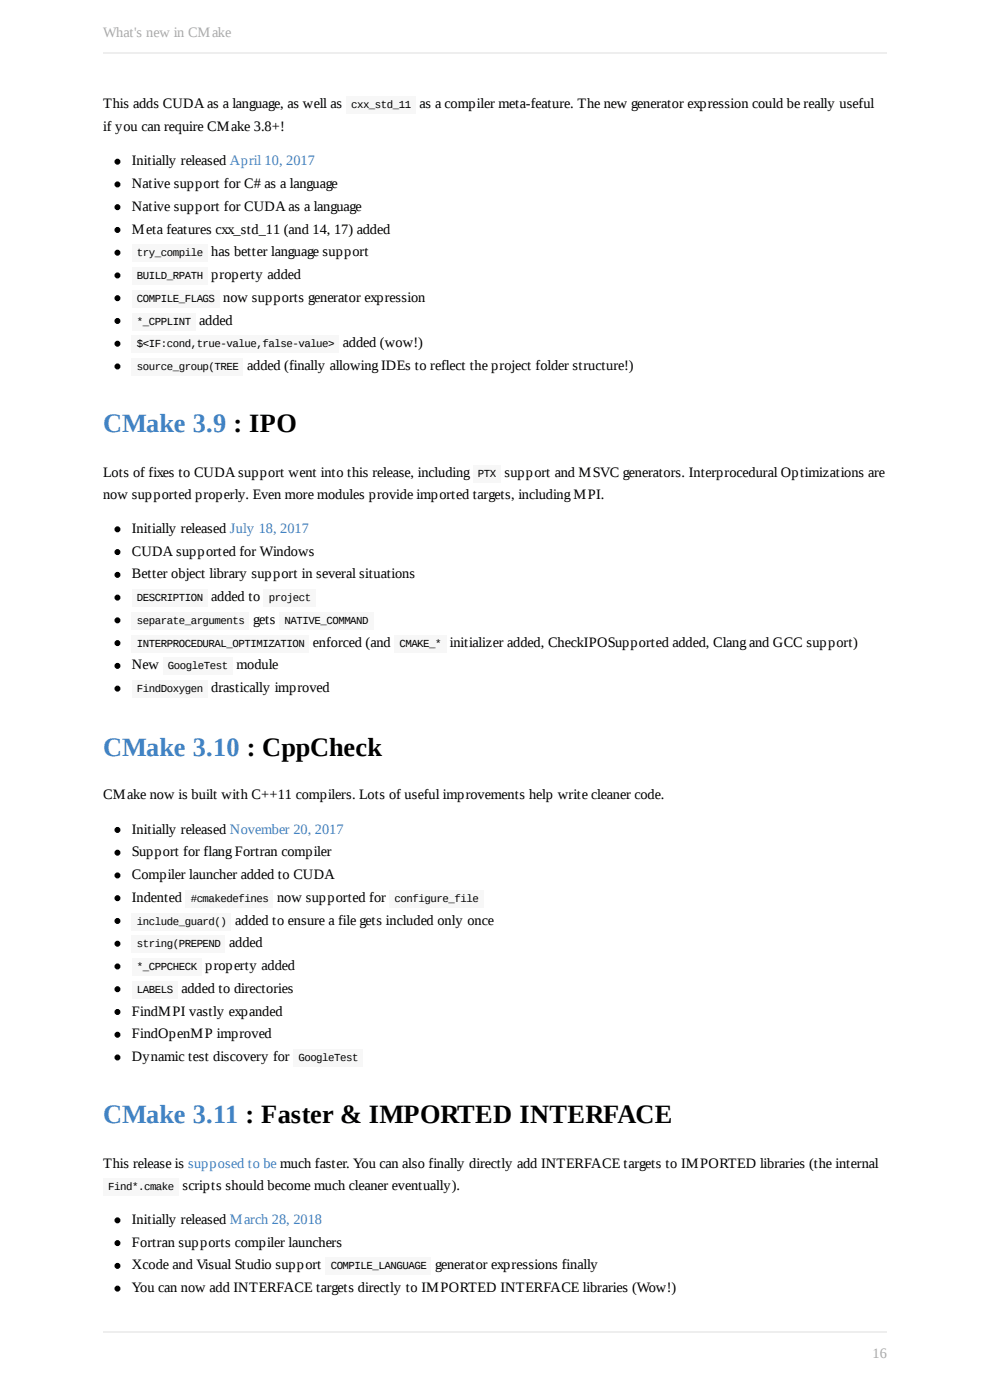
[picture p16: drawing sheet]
<svg xmlns="http://www.w3.org/2000/svg" width="210mm" height="297mm" viewBox="0 0 210 297" stroke-linecap="round" stroke-linejoin="round" font-family="sans-serif">
<defs><g id="words">
<g font-size="5.6" fill="#4183c4">
<text x="21.9" y="91.7">CMake 3.9 : IPO</text>
<text x="21.9" y="160.3">CMake 3.10 : CppCheck</text>
<text x="21.9" y="238.3">CMake 3.11 : Faster &amp; IMPORTED INTERFACE</text>
</g>
<g font-size="3" fill="#aaa">
<text x="21.9" y="7.9">What's new in CMake</text>
<text x="185.1" y="288.1">16</text>
</g>
<g font-size="3">
<text x="21.9" y="22.9">This adds CUDA as a language, as well as</text>
<text x="89" y="22.9">as a compiler meta-feature. The new generator expression could be really useful</text>
<text x="21.9" y="27.7">if you can require CMake 3.8+!</text>
<text x="28" y="35.1">Initially released April 10, 2017</text>
<text x="28" y="39.9">Native support for C# as a language</text>
<text x="28" y="44.7">Native support for CUDA as a language</text>
<text x="28" y="49.5">Meta features cxx_std_11 (and 14, 17) added</text>
<text x="44.8" y="54.4">has better language support</text>
<text x="44.8" y="59.2">property added</text>
<text x="47.4" y="64">now supports generator expression</text>
<text x="42.3" y="68.9">added</text>
<text x="72.7" y="73.7">added (wow!)</text>
<text x="52.4" y="78.5">added (finally allowingIDEs to reflect the project folder structure!)</text>
<text x="21.9" y="101.1">Lots of fixes to CUDA support went into this release, including</text>
<text x="107" y="101.1">support and MSVC generators. Interprocedural Optimizations are</text>
<text x="21.9" y="105.9">now supported properly. Even more modules provide imported targets, includingMPI.</text>
<text x="28" y="113.1">Initially released July 18, 2017</text>
<text x="28" y="117.9">CUDA supported for Windows</text>
<text x="28" y="122.7">Better object library support in several situations</text>
<text x="44.8" y="127.5">added to</text>
<text x="53.7" y="132.4">gets</text>
<text x="66.4" y="137.2">enforced (and</text>
<text x="95.4" y="137.2">initializer added, CheckIPOSupported added, Clangand GCC support)</text>
<text x="28" y="142">New</text>
<text x="50.1" y="142">module</text>
<text x="44.8" y="146.8">drastically improved</text>
<text x="21.9" y="169.5">CMake now is built with C++11 compilers. Lots of useful improvements help write cleaner code.</text>
<text x="28" y="176.8">Initially released November 20, 2017</text>
<text x="28" y="181.7">Support for flangFortran compiler</text>
<text x="28" y="186.5">Compiler launcher added to CUDA</text>
<text x="28" y="191.3">Indented</text>
<text x="58.8" y="191.3">now supported for</text>
<text x="49.9" y="196.1">added to ensure a file gets included only once</text>
<text x="48.6" y="201">added</text>
<text x="43.5" y="205.8">property added</text>
<text x="28" y="215.4">FindMPI vastly expanded</text>
<text x="38.5" y="210.6">added to directories</text>
<text x="28" y="220.3">FindOpenMP improved</text>
<text x="28" y="225.1">Dynamic test discovery for</text>
<text x="21.9" y="247.7">This release is supposed to be much faster. You can also finally directly add INTERFACE targets to IMPORTED libraries (the internal</text>
<text x="38.7" y="252.5">scripts should become much cleaner eventually).</text>
<text x="28" y="259.7">Initially released March 28, 2018</text>
<text x="28" y="264.5">Fortran supports compiler launchers</text>
<text x="28" y="269.3">Xcode and Visual Studio support</text>
<text x="92.3" y="269.3">generator expressions finally</text>
<text x="28" y="274.1">You can now add INTERFACE targets directly to IMPORTED INTERFACE libraries (Wow!)</text>
</g>
<g font-size="2.3">
<text x="74.5" y="22.9">cxx_std_11</text>
<text x="29" y="54.4">try_compile</text>
<text x="29" y="59.2">BUILD_RPATH</text>
<text x="29" y="64">COMPILE_FLAGS</text>
<text x="29" y="68.9">*_CPPLINT</text>
<text x="29" y="73.7">$&lt;IF:cond,true-value,false-value&gt;</text>
<text x="29" y="78.5">source_group(TREE</text>
<text x="101.4" y="101.1">PTX</text>
<text x="29" y="127.5">DESCRIPTION</text>
<text x="57.1" y="127.5">project</text>
<text x="29" y="132.4">separate_arguments</text>
<text x="29" y="137.2">INTERPROCEDURAL_OPTIMIZATION</text>
<text x="60.4" y="132.4">NATIVE_COMMAND</text>
<text x="84.7" y="137.2">CMAKE_*</text>
<text x="35.6" y="142">GoogleTest</text>
<text x="29" y="146.8">FindDoxygen</text>
<text x="40.4" y="191.3">#cmakedefines</text>
<text x="83.7" y="191.3">configure_file</text>
<text x="29" y="196.1">include_guard()</text>
<text x="29" y="201">string(PREPEND</text>
<text x="29" y="205.8">*_CPPCHECK</text>
<text x="29" y="210.6">LABELS</text>
<text x="63.3" y="225.1">GoogleTest</text>
<text x="22.9" y="252.5">Find*.cmake</text>
<text x="70.1" y="269.3">COMPILE_LANGUAGE</text>
</g>
</g></defs>
<path d="M73.4 20.3h14.7v3.8h-14.7z" fill="#f7f7f7"/>
<g fill="#000" stroke="#000" stroke-width=".25">
<circle cx="24.9" cy="34.3" r=".51"/>
<circle cx="24.9" cy="39.1" r=".51"/>
<circle cx="24.9" cy="48.8" r=".51"/>
<circle cx="24.9" cy="53.6" r=".51"/>
<circle cx="24.9" cy="44" r=".51"/>
</g>
<path d="M28 51.8h16v3.8h-16z" fill="#f7f7f7"/>
<circle cx="24.9" cy="58.4" r=".51" fill="#000" stroke="#000" stroke-width=".25"/>
<path d="M28 56.7h16v3.8h-16z" fill="#f7f7f7"/>
<circle cx="24.9" cy="63.3" r=".51" fill="#000" stroke="#000" stroke-width=".25"/>
<path d="M28 61.5h18.5v3.8h-18.5z" fill="#f7f7f7"/>
<circle cx="24.9" cy="68.1" r=".51" fill="#000" stroke="#000" stroke-width=".25"/>
<path d="M28 66.3h13.4v3.8h-13.4z" fill="#f7f7f7"/>
<circle cx="24.9" cy="72.9" r=".51" fill="#000" stroke="#000" stroke-width=".25"/>
<path d="M28 71.1h43.9v3.8h-43.9z" fill="#f7f7f7"/>
<circle cx="24.9" cy="77.7" r=".51" fill="#000" stroke="#000" stroke-width=".25"/>
<g fill="#f7f7f7">
<path d="M28 76h23.6v3.8h-23.6z"/>
<path d="M100.3 98.6h5.8v3.8h-5.8z"/>
</g>
<g fill="#000" stroke="#000" stroke-width=".25">
<circle cx="24.9" cy="117.1" r=".51"/>
<circle cx="24.9" cy="112.3" r=".51"/>
<circle cx="24.9" cy="122" r=".51"/>
<circle cx="24.9" cy="126.8" r=".51"/>
</g>
<g fill="#f7f7f7">
<path d="M28 125h16v3.8h-16z"/>
<path d="M55.9 125h11.2v3.8h-11.2z"/>
</g>
<circle cx="24.9" cy="131.6" r=".51" fill="#000" stroke="#000" stroke-width=".25"/>
<g fill="#f7f7f7">
<path d="M28 129.8h24.8v3.8h-24.8z"/>
<path d="M59.2 129.8h20v3.8h-20z"/>
</g>
<circle cx="24.9" cy="136.4" r=".51" fill="#000" stroke="#000" stroke-width=".25"/>
<g fill="#f7f7f7">
<path d="M28 134.7h37.5v3.8h-37.5z"/>
<path d="M83.6 134.7h11.1v3.8h-11.1z"/>
</g>
<circle cx="24.9" cy="141.3" r=".51" fill="#000" stroke="#000" stroke-width=".25"/>
<path d="M34.6 139.5h14.7v3.8h-14.7z" fill="#f7f7f7"/>
<circle cx="24.9" cy="146.1" r=".51" fill="#000" stroke="#000" stroke-width=".25"/>
<path d="M28 144.3h16v3.8h-16z" fill="#f7f7f7"/>
<g fill="#000" stroke="#000" stroke-width=".25">
<circle cx="24.9" cy="176.1" r=".51"/>
<circle cx="24.9" cy="185.7" r=".51"/>
<circle cx="24.9" cy="190.5" r=".51"/>
<circle cx="24.9" cy="180.9" r=".51"/>
</g>
<g fill="#f7f7f7">
<path d="M39.4 188.8h18.5v3.8h-18.5z"/>
<path d="M82.5 188.8h20.1v3.8h-20.1z"/>
</g>
<circle cx="24.9" cy="195.4" r=".51" fill="#000" stroke="#000" stroke-width=".25"/>
<path d="M28 193.6h21v3.8h-21z" fill="#f7f7f7"/>
<circle cx="24.9" cy="200.2" r=".51" fill="#000" stroke="#000" stroke-width=".25"/>
<path d="M28 198.4h19.8v3.8h-19.8z" fill="#f7f7f7"/>
<circle cx="24.9" cy="205" r=".51" fill="#000" stroke="#000" stroke-width=".25"/>
<path d="M28 203.3h14.7v3.8h-14.7z" fill="#f7f7f7"/>
<circle cx="24.9" cy="209.9" r=".51" fill="#000" stroke="#000" stroke-width=".25"/>
<path d="M28 208.1h9.6v3.8h-9.6z" fill="#f7f7f7"/>
<g fill="#000" stroke="#000" stroke-width=".25">
<circle cx="24.9" cy="214.7" r=".51"/>
<circle cx="24.9" cy="219.5" r=".51"/>
<circle cx="24.9" cy="224.3" r=".51"/>
</g>
<g fill="#f7f7f7">
<path d="M62.2 222.6h14.8v3.8h-14.8z"/>
<path d="M21.9 250h16v3.8h-16z"/>
</g>
<g fill="#000" stroke="#000" stroke-width=".25">
<circle cx="24.9" cy="258.9" r=".51"/>
<circle cx="24.9" cy="263.7" r=".51"/>
<circle cx="24.9" cy="268.5" r=".51"/>
</g>
<path d="M69.1 266.8h22.3v3.8h-22.3z" fill="#f7f7f7"/>
<circle cx="24.9" cy="273.4" r=".51" fill="#000" stroke="#000" stroke-width=".25"/>
<path d="M21.9 11.3h166.2M21.9 282.6h166.2" fill="none" stroke="#eee" stroke-width=".25"/>
<use href="#words"/>
</svg>
